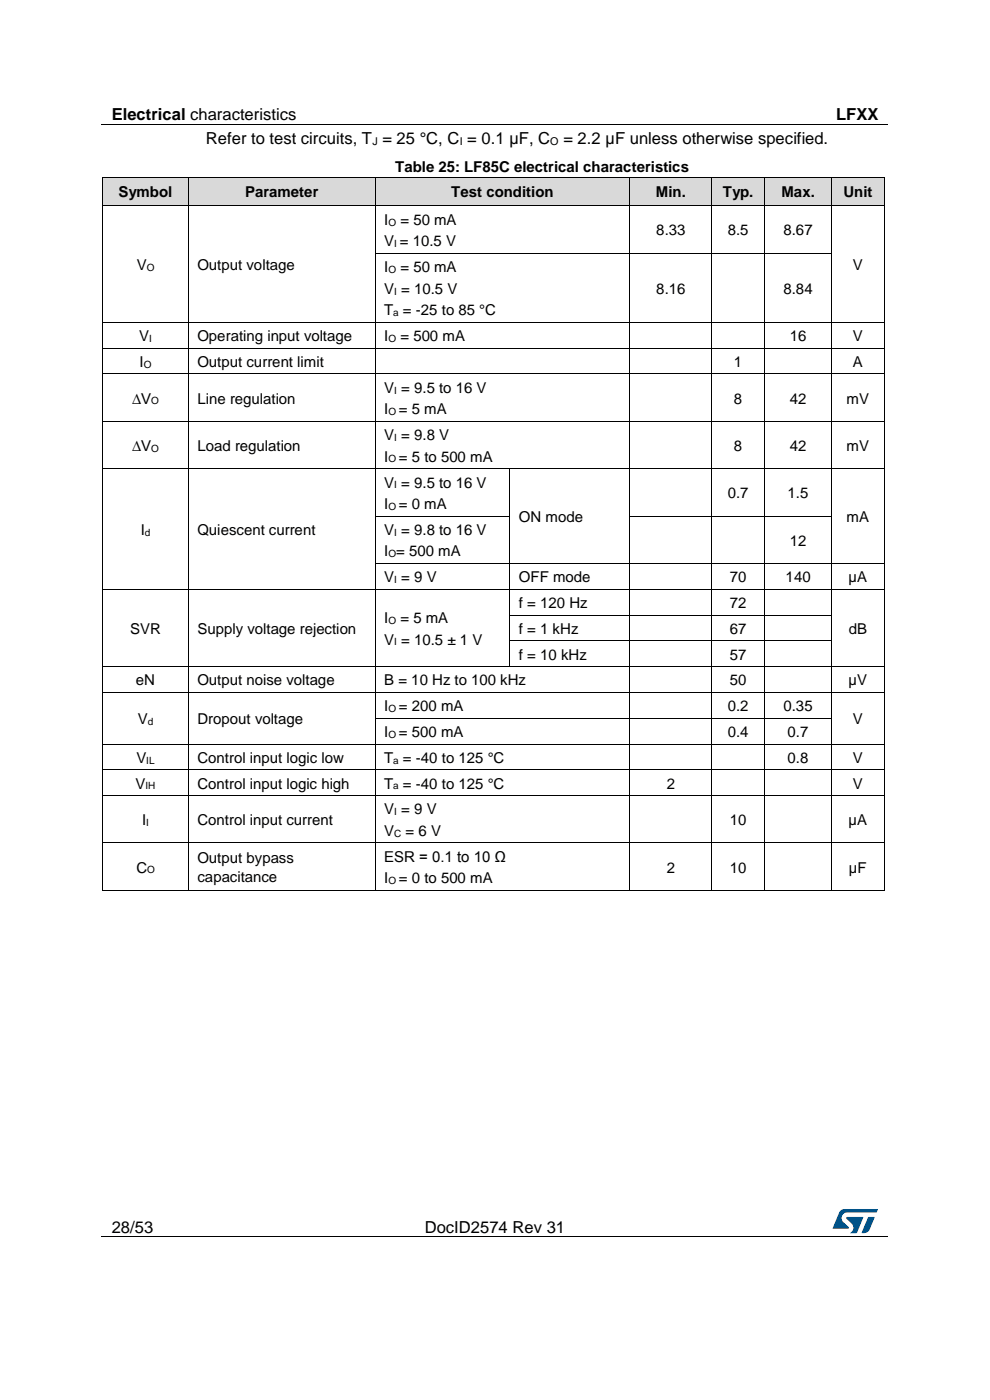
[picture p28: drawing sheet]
<svg xmlns="http://www.w3.org/2000/svg" width="210mm" height="297mm" viewBox="0 0 210 297" stroke-linecap="round" stroke-linejoin="round" font-family="sans-serif">
<defs><g id="words">
<g font-size="3.5">
<text x="23.7" y="25.5">Electrical characteristics</text>
<text x="177.4" y="25.5">LFXX</text>
<text x="43.7" y="30.6">Refer to test circuits, T = 25 °C, C = 0.1 µF, C</text>
<text x="119.5" y="30.6">= 2.2 µF unless otherwise specified.</text>
<text x="23.7" y="261.5">28/53</text>
<text x="90.1" y="261.5">DocID2574 Rev 31</text>
</g>
<g font-size="3.2">
<text x="25.2" y="41.7">Symbol</text>
<text x="52" y="41.7">Parameter</text>
<text x="83.8" y="36.4">Table 25: LF85C electrical characteristics</text>
<text x="95.7" y="41.7">Test condition</text>
<text x="139.1" y="41.7">Min.</text>
<text x="153.4" y="41.7">Typ.</text>
<text x="165.8" y="41.7">Max.</text>
<text x="178.9" y="41.7">Unit</text>
<text x="81.5" y="47.7">I</text>
<text x="84.9" y="47.7">= 50 mA</text>
<text x="81.5" y="52.2">V = 10.5 V</text>
<text x="139.2" y="50">8.33</text>
<text x="154.4" y="50">8.5</text>
<text x="166.2" y="50">8.67</text>
<text x="29" y="57.3">V</text>
<text x="41.9" y="57.3">Output voltage</text>
<text x="81.5" y="57.7">I</text>
<text x="84.9" y="57.7">= 50 mA</text>
<text x="180.9" y="57.3">V</text>
<text x="81.5" y="62.3">V = 10.5 V</text>
<text x="139.2" y="62.3">8.16</text>
<text x="166.2" y="62.3">8.84</text>
<text x="81.5" y="66.9">T = -25 to 85 °C</text>
<text x="29.5" y="72.4">V</text>
<text x="29.6" y="77.9">I</text>
<text x="41.9" y="72.4">Operating input voltage</text>
<text x="41.9" y="77.9">Output current limit</text>
<text x="81.5" y="72.4">I</text>
<text x="84.9" y="72.4">= 500 mA</text>
<text x="155.7" y="77.9">1</text>
<text x="167.5" y="72.4">16</text>
<text x="180.9" y="72.4">V</text>
<text x="180.9" y="77.9">A</text>
<text x="81.5" y="83.3">V = 9.5 to 16 V</text>
<text x="28" y="85.6">∆V</text>
<text x="41.9" y="85.6">Line regulation</text>
<text x="81.5" y="87.9">I</text>
<text x="84.6" y="87.9">= 5 mA</text>
<text x="155.7" y="85.6">8</text>
<text x="167.5" y="85.6">42</text>
<text x="179.6" y="85.6">mV</text>
<text x="28" y="95.6">∆V</text>
<text x="41.9" y="95.6">Load regulation</text>
<text x="81.5" y="93.4">V = 9.8 V</text>
<text x="155.7" y="95.6">8</text>
<text x="167.5" y="95.6">42</text>
<text x="179.6" y="95.6">mV</text>
<text x="81.5" y="97.9">I</text>
<text x="84.6" y="97.9">= 5 to 500 mA</text>
<text x="81.5" y="103.4">V = 9.5 to 16 V</text>
<text x="154.4" y="105.7">0.7</text>
<text x="167.1" y="105.7">1.5</text>
<text x="29.9" y="113.5">I</text>
<text x="41.9" y="113.5">Quiescent current</text>
<text x="81.5" y="108">I</text>
<text x="81.5" y="113.5">V = 9.8 to 16 V</text>
<text x="84.6" y="108">= 0 mA</text>
<text x="110.1" y="110.8">ON mode</text>
<text x="179.6" y="110.8">mA</text>
<text x="81.5" y="118">I = 500 mA</text>
<text x="167.5" y="115.8">12</text>
<text x="81.5" y="123.5">V = 9 V</text>
<text x="110.1" y="123.5">OFF mode</text>
<text x="154.8" y="123.5">70</text>
<text x="166.7" y="123.5">140</text>
<text x="180" y="123.5">µA</text>
<text x="110.1" y="129">f = 120 Hz</text>
<text x="154.8" y="129">72</text>
<text x="27.6" y="134.5">SVR</text>
<text x="41.9" y="134.5">Supply voltage rejection</text>
<text x="81.5" y="132.2">I</text>
<text x="81.5" y="136.8">V = 10.5 ± 1 V</text>
<text x="84.9" y="132.2">= 5 mA</text>
<text x="110.1" y="134.5">f = 1 kHz</text>
<text x="154.8" y="134.5">67</text>
<text x="180" y="134.5">dB</text>
<text x="110.1" y="139.9">f = 10 kHz</text>
<text x="154.8" y="139.9">57</text>
<text x="28.8" y="145.4">eN</text>
<text x="41.9" y="145.4">Output noise voltage</text>
<text x="81.5" y="145.4">B = 10 Hz to 100 kHz</text>
<text x="154.8" y="145.4">50</text>
<text x="180" y="145.4">µV</text>
<text x="29.2" y="153.6">V</text>
<text x="41.9" y="153.6">Dropout voltage</text>
<text x="81.5" y="150.9">I</text>
<text x="84.6" y="150.9">= 200 mA</text>
<text x="154.4" y="150.9">0.2</text>
<text x="166.2" y="150.9">0.35</text>
<text x="180.9" y="153.6">V</text>
<text x="28.9" y="161.8">V</text>
<text x="41.9" y="161.8">Control input logic low</text>
<text x="81.5" y="156.4">I</text>
<text x="81.5" y="161.8">T = -40 to 125 °C</text>
<text x="84.6" y="156.4">= 500 mA</text>
<text x="154.4" y="156.4">0.4</text>
<text x="167.1" y="156.4">0.7</text>
<text x="167.1" y="161.8">0.8</text>
<text x="180.9" y="161.8">V</text>
<text x="28.8" y="167.3">V</text>
<text x="41.9" y="167.3">Control input logic high</text>
<text x="81.5" y="167.3">T = -40 to 125 °C</text>
<text x="141.4" y="167.3">2</text>
<text x="180.9" y="167.3">V</text>
<text x="81.5" y="172.7">V = 9 V</text>
<text x="30.1" y="175">I</text>
<text x="41.9" y="175">Control input current</text>
<text x="81.5" y="177.3">V</text>
<text x="86" y="177.3">= 6 V</text>
<text x="154.8" y="175">10</text>
<text x="180" y="175">µA</text>
<text x="28.9" y="185.1">C</text>
<text x="41.9" y="183.2">Output bypass</text>
<text x="81.5" y="182.8">ESR = 0.1 to 10 Ω</text>
<text x="141.4" y="185.1">2</text>
<text x="154.8" y="185.1">10</text>
<text x="180.1" y="185.1">µF</text>
<text x="41.9" y="187">capacitance</text>
<text x="81.5" y="187.4">I</text>
<text x="84.6" y="187.4">= 0 to 500 mA</text>
</g>
<g font-size="2.3">
<text x="79" y="30.8">J</text>
<text x="97.5" y="30.8">I</text>
<text x="116.7" y="30.8">O</text>
</g>
<g font-size="2.1">
<text x="82.4" y="47.8">O</text>
<text x="83.6" y="52.4">I</text>
<text x="31.1" y="57.5">O</text>
<text x="82.4" y="57.9">O</text>
<text x="83.6" y="62.5">I</text>
<text x="83.4" y="67.1">a</text>
<text x="31.6" y="72.5">I</text>
<text x="82.4" y="72.5">O</text>
<text x="30.5" y="78">O</text>
<text x="83.6" y="83.5">I</text>
<text x="32.1" y="85.8">O</text>
<text x="82.4" y="88.1">O</text>
<text x="32.1" y="95.8">O</text>
<text x="83.6" y="93.5">I</text>
<text x="82.4" y="98.1">O</text>
<text x="83.6" y="103.6">I</text>
<text x="30.7" y="113.6">d</text>
<text x="82.4" y="108.2">O</text>
<text x="83.6" y="113.6">I</text>
<text x="82.4" y="118.2">O</text>
<text x="83.6" y="123.7">I</text>
<text x="82.4" y="132.4">O</text>
<text x="83.6" y="136.9">I</text>
<text x="31.3" y="153.8">d</text>
<text x="82.4" y="151.1">O</text>
<text x="31" y="162">IL</text>
<text x="82.4" y="156.5">O</text>
<text x="83.4" y="162">a</text>
<text x="30.9" y="167.5">IH</text>
<text x="83.4" y="167.5">a</text>
<text x="83.6" y="172.9">I</text>
<text x="31" y="175.2">I</text>
<text x="83.6" y="177.5">C</text>
<text x="31.2" y="185.3">O</text>
<text x="82.4" y="187.6">O</text>
</g>
</g></defs>
<path d="M21.5 26.5h166.8M21.5 262.4h166.8" fill="none" stroke="#000" stroke-width=".21"/>
<g fill="#000">
<path d="M105 26.4h.2v.1h-.2z" fill-rule="evenodd"/>
<path d="M61.6 262.3h.1v.2h-.1z" fill-rule="evenodd"/>
<path d="M148 262.3h.2v.2h-.2z" fill-rule="evenodd"/>
</g>
<g fill="#005288">
<path d="M178.2 256.9l.6-.4h.4l7 .1-.3 .6h-6.1a1.26 1.26 0 0 0-1.3 1.1 1.26 1.26 0 0 0 .8 1.4l.7 .6v.3l-3.3 .1z"/>
<path d="M184.2 258.2l1.3 .1-1 2.5a1.32 1.32 0 0 1-1.7 .7z"/>
<path d="M179.6 258.2l3.6 .1-1.5 3.3h-1.4a1.35 1.35 0 0 0 .7-1.2 1.35 1.35 0 0 0-.8-1.2l-.6-.6z"/>
</g>
<g fill="#d9d9d9">
<path d="M21.9 37.6h18v6h-18z" fill-rule="evenodd"/>
<path d="M23.7 37.6h14.4v6h-14.4z" fill-rule="evenodd"/>
<path d="M40 37.6h39.6v6h-39.6z" fill-rule="evenodd"/>
<path d="M41.9 37.6h35.8v6h-35.8z" fill-rule="evenodd"/>
<path d="M79.6 37.6h54v6h-54z" fill-rule="evenodd"/>
<path d="M81.5 37.6h50.2v6h-50.2z" fill-rule="evenodd"/>
<path d="M133.6 37.6h17.4v6h-17.4z" fill-rule="evenodd"/>
<path d="M135.5 37.6h13.6v6h-13.6z" fill-rule="evenodd"/>
<path d="M151.1 37.6h11v6h-11z" fill-rule="evenodd"/>
<path d="M153 37.6h7.3v6h-7.3z" fill-rule="evenodd"/>
<path d="M162.2 37.6h14.2v6h-14.2z" fill-rule="evenodd"/>
<path d="M164.1 37.6h10.4v6h-10.4z" fill-rule="evenodd"/>
<path d="M176.5 37.6h11v6h-11z" fill-rule="evenodd"/>
<path d="M178.4 37.6h7.3v6h-7.3z" fill-rule="evenodd"/>
</g>
<g fill="#000">
<path d="M21.7 37.5l.1 .1z" fill-rule="evenodd"/>
<path d="M21.7 37.5l.1 .1z" fill-rule="evenodd"/>
<path d="M39.9 37.5l.1 .1z" fill-rule="evenodd"/>
<path d="M79.6 37.5v.1z" fill-rule="evenodd"/>
<path d="M133.6 37.5v.1z" fill-rule="evenodd"/>
<path d="M151 37.5l.1 .1z" fill-rule="evenodd"/>
<path d="M162.1 37.5l.1 .1z" fill-rule="evenodd"/>
<path d="M176.4 37.5l.1 .1z" fill-rule="evenodd"/>
<path d="M187.5 37.5l.1 .1z" fill-rule="evenodd"/>
<path d="M187.5 37.5l.1 .1z" fill-rule="evenodd"/>
<path d="M21.7 43.6h.2v.2h-.2z" fill-rule="evenodd"/>
<path d="M21.7 43.6h.2v.2h-.2z" fill-rule="evenodd"/>
<path d="M21.7 53.6h.2v.2h-.2z" fill-rule="evenodd"/>
<path d="M21.9 43.6h.1v.2h-.1z" fill-rule="evenodd"/>
<path d="M39.8 43.6h.2v.2h-.2z" fill-rule="evenodd"/>
<path d="M39.8 53.6h.2v.2h-.2z" fill-rule="evenodd"/>
<path d="M40 43.6h.2v.2h-.2z" fill-rule="evenodd"/>
<path d="M79.5 43.6h.2v.2h-.2z" fill-rule="evenodd"/>
<path d="M79.5 53.6h.2v.2h-.2z" fill-rule="evenodd"/>
<path d="M79.7 43.6h.2v.2h-.2z" fill-rule="evenodd"/>
<path d="M133.5 43.6h.2v.2h-.2z" fill-rule="evenodd"/>
<path d="M133.5 53.6h.2v.2h-.2z" fill-rule="evenodd"/>
<path d="M133.7 43.6h.2v.2h-.2z" fill-rule="evenodd"/>
<path d="M151 43.6h.1v.2h-.1z" fill-rule="evenodd"/>
<path d="M151 53.6h.1v.2h-.1z" fill-rule="evenodd"/>
<path d="M151.1 43.6h.2v.2h-.2z" fill-rule="evenodd"/>
<path d="M162.1 43.6h.2v.2h-.2z" fill-rule="evenodd"/>
<path d="M162.1 53.6h.2v.2h-.2z" fill-rule="evenodd"/>
<path d="M162.3 43.6h.1v.2h-.1z" fill-rule="evenodd"/>
<path d="M176.4 43.6h.1v.2h-.1z" fill-rule="evenodd"/>
<path d="M176.4 53.6h.1v.2h-.1z" fill-rule="evenodd"/>
<path d="M176.5 43.6h.2v.2h-.2z" fill-rule="evenodd"/>
<path d="M187.5 43.6h.2v.2h-.2z" fill-rule="evenodd"/>
<path d="M187.5 43.6h.2v.2h-.2z" fill-rule="evenodd"/>
<path d="M187.5 53.6h.2v.2h-.2z" fill-rule="evenodd"/>
<path d="M21.7 68.3h.2v.2h-.2z" fill-rule="evenodd"/>
<path d="M21.7 73.8h.2v.1h-.2z" fill-rule="evenodd"/>
<path d="M21.7 79.3h.2v.1h-.2z" fill-rule="evenodd"/>
<path d="M39.8 68.3h.2v.2h-.2z" fill-rule="evenodd"/>
<path d="M39.8 73.8h.2v.1h-.2z" fill-rule="evenodd"/>
<path d="M39.8 79.3h.2v.1h-.2z" fill-rule="evenodd"/>
<path d="M79.5 68.3h.2v.2h-.2z" fill-rule="evenodd"/>
<path d="M79.5 73.8h.2v.1h-.2z" fill-rule="evenodd"/>
<path d="M79.5 79.3h.2v.1h-.2z" fill-rule="evenodd"/>
<path d="M133.5 68.3h.2v.2h-.2z" fill-rule="evenodd"/>
<path d="M133.5 73.8h.2v.1h-.2z" fill-rule="evenodd"/>
<path d="M133.5 79.3h.2v.1h-.2z" fill-rule="evenodd"/>
<path d="M151 68.3h.1v.2h-.1z" fill-rule="evenodd"/>
<path d="M151 73.8h.1v.1h-.1z" fill-rule="evenodd"/>
<path d="M151 79.3h.1v.1h-.1z" fill-rule="evenodd"/>
<path d="M162.1 68.3h.2v.2h-.2z" fill-rule="evenodd"/>
<path d="M162.1 73.8h.2v.1h-.2z" fill-rule="evenodd"/>
<path d="M162.1 79.3h.2v.1h-.2z" fill-rule="evenodd"/>
<path d="M176.4 68.3h.1v.2h-.1z" fill-rule="evenodd"/>
<path d="M176.4 73.8h.1v.1h-.1z" fill-rule="evenodd"/>
<path d="M176.4 79.3h.1v.1h-.1z" fill-rule="evenodd"/>
<path d="M187.5 68.3h.2v.2h-.2z" fill-rule="evenodd"/>
<path d="M187.5 73.8h.2v.1h-.2z" fill-rule="evenodd"/>
<path d="M187.5 79.3h.2v.1h-.2z" fill-rule="evenodd"/>
<path d="M21.7 89.3h.2v.2h-.2z" fill-rule="evenodd"/>
<path d="M21.7 99.4h.2v.1h-.2z" fill-rule="evenodd"/>
<path d="M39.8 89.3h.2v.2h-.2z" fill-rule="evenodd"/>
<path d="M39.8 99.4h.2v.1h-.2z" fill-rule="evenodd"/>
<path d="M79.5 89.3h.2v.2h-.2z" fill-rule="evenodd"/>
<path d="M79.5 99.4h.2v.1h-.2z" fill-rule="evenodd"/>
<path d="M108.1 99.4h.2v.1h-.2z" fill-rule="evenodd"/>
<path d="M133.5 89.3h.2v.2h-.2z" fill-rule="evenodd"/>
<path d="M133.5 99.4h.2v.1h-.2z" fill-rule="evenodd"/>
<path d="M151 89.3h.1v.2h-.1z" fill-rule="evenodd"/>
<path d="M151 99.4h.1v.1h-.1z" fill-rule="evenodd"/>
<path d="M162.1 89.3h.2v.2h-.2z" fill-rule="evenodd"/>
<path d="M162.1 99.4h.2v.1h-.2z" fill-rule="evenodd"/>
<path d="M176.4 89.3h.1v.2h-.1z" fill-rule="evenodd"/>
<path d="M176.4 99.4h.1v.1h-.1z" fill-rule="evenodd"/>
<path d="M187.5 89.3h.2v.2h-.2z" fill-rule="evenodd"/>
<path d="M187.5 99.4h.2v.1h-.2z" fill-rule="evenodd"/>
<path d="M21.7 109.4h.2v.2h-.2z" fill-rule="evenodd"/>
<path d="M21.7 119.5h.2v.2h-.2z" fill-rule="evenodd"/>
<path d="M39.8 109.4h.2v.2h-.2z" fill-rule="evenodd"/>
<path d="M39.8 119.5h.2v.2h-.2z" fill-rule="evenodd"/>
<path d="M79.5 109.4h.2v.2h-.2z" fill-rule="evenodd"/>
<path d="M79.5 119.5h.2v.2h-.2z" fill-rule="evenodd"/>
<path d="M108.1 109.4h.2v.2h-.2z" fill-rule="evenodd"/>
<path d="M108.1 119.5h.2v.2h-.2z" fill-rule="evenodd"/>
<path d="M133.5 109.4h.2v.2h-.2z" fill-rule="evenodd"/>
<path d="M133.5 119.5h.2v.2h-.2z" fill-rule="evenodd"/>
<path d="M151 109.4h.1v.2h-.1z" fill-rule="evenodd"/>
<path d="M151 119.5h.1v.2h-.1z" fill-rule="evenodd"/>
<path d="M162.1 109.4h.2v.2h-.2z" fill-rule="evenodd"/>
<path d="M162.1 119.5h.2v.2h-.2z" fill-rule="evenodd"/>
<path d="M176.4 109.4h.1v.2h-.1z" fill-rule="evenodd"/>
<path d="M176.4 119.5h.1v.2h-.1z" fill-rule="evenodd"/>
<path d="M187.5 109.4h.2v.2h-.2z" fill-rule="evenodd"/>
<path d="M187.5 119.5h.2v.2h-.2z" fill-rule="evenodd"/>
<path d="M21.7 124.9h.2v.2h-.2z" fill-rule="evenodd"/>
<path d="M21.7 130.4h.2v.2h-.2z" fill-rule="evenodd"/>
<path d="M21.7 135.9h.2v.1h-.2z" fill-rule="evenodd"/>
<path d="M39.8 124.9h.2v.2h-.2z" fill-rule="evenodd"/>
<path d="M39.8 130.4h.2v.2h-.2z" fill-rule="evenodd"/>
<path d="M39.8 135.9h.2v.1h-.2z" fill-rule="evenodd"/>
<path d="M79.5 124.9h.2v.2h-.2z" fill-rule="evenodd"/>
<path d="M79.5 130.4h.2v.2h-.2z" fill-rule="evenodd"/>
<path d="M79.5 135.9h.2v.1h-.2z" fill-rule="evenodd"/>
<path d="M108.1 124.9h.2v.2h-.2z" fill-rule="evenodd"/>
<path d="M108.1 130.4h.2v.2h-.2z" fill-rule="evenodd"/>
<path d="M108.1 135.9h.2v.1h-.2z" fill-rule="evenodd"/>
<path d="M133.5 124.9h.2v.2h-.2z" fill-rule="evenodd"/>
<path d="M133.5 130.4h.2v.2h-.2z" fill-rule="evenodd"/>
<path d="M133.5 135.9h.2v.1h-.2z" fill-rule="evenodd"/>
<path d="M151 124.9h.1v.2h-.1z" fill-rule="evenodd"/>
<path d="M151 130.4h.1v.2h-.1z" fill-rule="evenodd"/>
<path d="M151 135.9h.1v.1h-.1z" fill-rule="evenodd"/>
<path d="M162.1 124.9h.2v.2h-.2z" fill-rule="evenodd"/>
<path d="M162.1 130.4h.2v.2h-.2z" fill-rule="evenodd"/>
<path d="M162.1 135.9h.2v.1h-.2z" fill-rule="evenodd"/>
<path d="M176.4 124.9h.1v.2h-.1z" fill-rule="evenodd"/>
<path d="M176.4 130.4h.1v.2h-.1z" fill-rule="evenodd"/>
<path d="M176.4 135.9h.1v.1h-.1z" fill-rule="evenodd"/>
<path d="M187.5 124.9h.2v.2h-.2z" fill-rule="evenodd"/>
<path d="M187.5 130.4h.2v.2h-.2z" fill-rule="evenodd"/>
<path d="M187.5 135.9h.2v.1h-.2z" fill-rule="evenodd"/>
<path d="M21.7 141.3h.2v.2h-.2z" fill-rule="evenodd"/>
<path d="M21.7 146.8h.2v.2h-.2z" fill-rule="evenodd"/>
<path d="M21.7 152.3h.2v.2h-.2z" fill-rule="evenodd"/>
<path d="M21.7 157.8h.2v.1h-.2z" fill-rule="evenodd"/>
<path d="M39.8 141.3h.2v.2h-.2z" fill-rule="evenodd"/>
<path d="M39.8 146.8h.2v.2h-.2z" fill-rule="evenodd"/>
<path d="M39.8 152.3h.2v.2h-.2z" fill-rule="evenodd"/>
<path d="M39.8 157.8h.2v.1h-.2z" fill-rule="evenodd"/>
<path d="M79.5 141.3h.2v.2h-.2z" fill-rule="evenodd"/>
<path d="M79.5 146.8h.2v.2h-.2z" fill-rule="evenodd"/>
<path d="M79.5 152.3h.2v.2h-.2z" fill-rule="evenodd"/>
<path d="M79.5 157.8h.2v.1h-.2z" fill-rule="evenodd"/>
<path d="M108.1 141.3h.2v.2h-.2z" fill-rule="evenodd"/>
<path d="M133.5 141.3h.2v.2h-.2z" fill-rule="evenodd"/>
<path d="M133.5 146.8h.2v.2h-.2z" fill-rule="evenodd"/>
<path d="M133.5 152.3h.2v.2h-.2z" fill-rule="evenodd"/>
<path d="M133.5 157.8h.2v.1h-.2z" fill-rule="evenodd"/>
<path d="M151 141.3h.1v.2h-.1z" fill-rule="evenodd"/>
<path d="M151 146.8h.1v.2h-.1z" fill-rule="evenodd"/>
<path d="M151 152.3h.1v.2h-.1z" fill-rule="evenodd"/>
<path d="M151 157.8h.1v.1h-.1z" fill-rule="evenodd"/>
<path d="M162.1 141.3h.2v.2h-.2z" fill-rule="evenodd"/>
<path d="M162.1 146.8h.2v.2h-.2z" fill-rule="evenodd"/>
<path d="M162.1 152.3h.2v.2h-.2z" fill-rule="evenodd"/>
<path d="M162.1 157.8h.2v.1h-.2z" fill-rule="evenodd"/>
<path d="M176.4 141.3h.1v.2h-.1z" fill-rule="evenodd"/>
<path d="M176.4 146.8h.1v.2h-.1z" fill-rule="evenodd"/>
<path d="M176.4 152.3h.1v.2h-.1z" fill-rule="evenodd"/>
<path d="M176.4 157.8h.1v.1h-.1z" fill-rule="evenodd"/>
<path d="M187.5 141.3h.2v.2h-.2z" fill-rule="evenodd"/>
<path d="M187.5 146.8h.2v.2h-.2z" fill-rule="evenodd"/>
<path d="M187.5 152.3h.2v.2h-.2z" fill-rule="evenodd"/>
<path d="M187.5 157.8h.2v.1h-.2z" fill-rule="evenodd"/>
<path d="M21.7 163.2h.2v.2h-.2z" fill-rule="evenodd"/>
<path d="M21.7 168.7h.2v.2h-.2z" fill-rule="evenodd"/>
<path d="M21.7 178.8h.2v.1h-.2z" fill-rule="evenodd"/>
<path d="M39.8 163.2h.2v.2h-.2z" fill-rule="evenodd"/>
<path d="M39.8 168.7h.2v.2h-.2z" fill-rule="evenodd"/>
<path d="M39.8 178.8h.2v.1h-.2z" fill-rule="evenodd"/>
<path d="M79.5 163.2h.2v.2h-.2z" fill-rule="evenodd"/>
<path d="M79.5 168.7h.2v.2h-.2z" fill-rule="evenodd"/>
<path d="M79.5 178.8h.2v.1h-.2z" fill-rule="evenodd"/>
<path d="M133.5 163.2h.2v.2h-.2z" fill-rule="evenodd"/>
<path d="M133.5 168.7h.2v.2h-.2z" fill-rule="evenodd"/>
<path d="M133.5 178.8h.2v.1h-.2z" fill-rule="evenodd"/>
<path d="M151 163.2h.1v.2h-.1z" fill-rule="evenodd"/>
<path d="M151 168.7h.1v.2h-.1z" fill-rule="evenodd"/>
<path d="M151 178.8h.1v.1h-.1z" fill-rule="evenodd"/>
<path d="M162.1 163.2h.2v.2h-.2z" fill-rule="evenodd"/>
<path d="M162.1 168.7h.2v.2h-.2z" fill-rule="evenodd"/>
<path d="M162.1 178.8h.2v.1h-.2z" fill-rule="evenodd"/>
<path d="M176.4 163.2h.1v.2h-.1z" fill-rule="evenodd"/>
<path d="M176.4 168.7h.1v.2h-.1z" fill-rule="evenodd"/>
<path d="M176.4 178.8h.1v.1h-.1z" fill-rule="evenodd"/>
<path d="M187.5 163.2h.2v.2h-.2z" fill-rule="evenodd"/>
<path d="M187.5 168.7h.2v.2h-.2z" fill-rule="evenodd"/>
<path d="M187.5 178.8h.2v.1h-.2z" fill-rule="evenodd"/>
<path d="M21.7 188.8h.2v.2h-.2z" fill-rule="evenodd"/>
<path d="M21.7 188.8h.2v.2h-.2z" fill-rule="evenodd"/>
<path d="M39.8 188.8h.2v.2h-.2z" fill-rule="evenodd"/>
<path d="M79.5 188.8h.2v.2h-.2z" fill-rule="evenodd"/>
<path d="M133.5 188.8h.2v.2h-.2z" fill-rule="evenodd"/>
<path d="M151 188.8h.1v.2h-.1z" fill-rule="evenodd"/>
<path d="M162.1 188.8h.2v.2h-.2z" fill-rule="evenodd"/>
<path d="M176.4 188.8h.1v.2h-.1z" fill-rule="evenodd"/>
<path d="M187.5 188.8h.2v.2h-.2z" fill-rule="evenodd"/>
<path d="M187.5 188.8h.2v.2h-.2z" fill-rule="evenodd"/>
</g>
<g fill="none" stroke="#000" stroke-width=".21">
<path d="M21.8 37.6v6M21.8 37.6h18.1M39.9 37.6v6M40 37.6h39.6M79.6 37.6v6M79.6 37.6h54M133.6 37.6v6M133.6 37.6h17.4M151 37.6v6M151.1 37.6h11M162.2 37.6v6M162.2 37.6h14.2"/>
<path d="M176.4 37.6v6M176.5 37.6h11M187.6 37.6v6M21.8 43.8v9.8M21.8 53.8v14.5M22 43.7h17.8M39.9 43.8v9.8M39.9 53.8v14.5M40.2 43.7h39.3M79.6 43.8v9.8M79.6 53.8v14.5M79.7 53.7h53.8"/>
<path d="M79.9 43.7h53.6M133.6 43.8v9.8M133.6 53.8v14.5M133.7 53.7h17.3M133.9 43.7h17.1M151 43.8v9.8M151 53.8v14.5M151.1 53.7h11M151.3 43.7h10.8M162.2 43.8v9.8M162.2 53.8v14.5M162.3 53.7h14.1"/>
<path d="M162.4 43.7h14M176.4 43.8v9.8M176.4 53.8v14.5M176.7 43.7h10.8M187.6 43.8v9.8M187.6 53.8v14.5M21.8 68.5v5.3M21.8 73.9v5.4M21.8 79.4v9.9M21.9 68.4h17.9M21.9 73.8h17.9M21.9 79.3h17.9"/>
<path d="M39.9 68.5v5.3M39.9 73.9v5.4M39.9 79.4v9.9M40 68.4h39.5M40 73.8h39.5M40 79.3h39.5M79.6 68.5v5.3M79.6 73.9v5.4M79.6 79.4v9.9M79.7 68.4h53.8M79.7 73.8h53.8M79.7 79.3h53.8"/>
<path d="M133.6 68.5v5.3M133.6 73.9v5.4M133.6 79.4v9.9M133.7 68.4h17.3M133.7 73.8h17.3M133.7 79.3h17.3M151 68.5v5.3M151 73.9v5.4M151 79.4v9.9M151.1 68.4h11M151.1 73.8h11M151.1 79.3h11"/>
<path d="M162.2 68.5v5.3M162.2 73.9v5.4M162.2 79.4v9.9M162.3 68.4h14.1M162.3 73.8h14.1M162.3 79.3h14.1M176.4 68.5v5.3M176.4 73.9v5.4M176.4 79.4v9.9M176.5 68.4h11M176.5 73.8h11M176.5 79.3h11"/>
<path d="M187.6 68.5v5.3M187.6 73.9v5.4M187.6 79.4v9.9M21.8 89.5v9.9M21.8 99.5v9.9M21.9 89.4h17.9M21.9 99.5h17.9M39.9 89.5v9.9M39.9 99.5v9.9M40 89.4h39.5M40 99.5h39.5M79.6 89.5v9.9"/>
<path d="M79.6 99.5v9.9M79.7 89.4h53.8M79.7 99.5h28.4M108.2 99.5v9.9M108.3 99.5h25.2M133.6 89.5v9.9M133.6 99.5v9.9M133.7 89.4h17.3M133.7 99.5h17.3M151 89.5v9.9M151 99.5v9.9M151.1 89.4h11"/>
<path d="M151.1 99.5h11M162.2 89.5v9.9M162.2 99.5v9.9M162.3 89.4h14.1M162.3 99.5h14.1M176.4 89.5v9.9M176.4 99.5v9.9M176.5 89.4h11M176.5 99.5h11M187.6 89.5v9.9M187.6 99.5v9.9M21.8 109.6v9.9"/>
<path d="M21.8 119.7v5.2M39.9 109.6v9.9M39.9 119.7v5.2M79.6 109.6v9.9M79.6 119.7v5.2M79.7 109.5h28.4M79.7 119.6h28.4M108.2 109.6v9.9M108.2 119.7v5.2M108.3 119.6h25.2M133.6 109.6v9.9M133.6 119.7v5.2"/>
<path d="M133.7 109.5h17.3M133.7 119.6h17.3M151 109.6v9.9M151 119.7v5.2M151.1 109.5h11M151.1 119.6h11M162.2 109.6v9.9M162.2 119.7v5.2M162.3 109.5h14.1M162.3 119.6h14.1M176.4 109.6v9.9M176.4 119.7v5.2"/>
<path d="M176.5 119.6h11M187.6 109.6v9.9M187.6 119.7v5.2M21.8 125.1v5.3M21.8 130.6v5.3M21.8 136v5.3M21.9 125h17.9M39.9 125.1v5.3M39.9 130.6v5.3M39.9 136v5.3M40 125h39.5M79.6 125.1v5.3"/>
<path d="M79.6 130.6v5.3M79.6 136v5.3M79.7 125h28.4M108.2 125.1v5.3M108.2 130.6v5.3M108.2 136v5.3M108.3 125h25.2M108.3 130.5h25.2M108.3 135.9h25.2M133.6 125.1v5.3M133.6 130.6v5.3M133.6 136v5.3"/>
<path d="M133.7 125h17.3M133.7 130.5h17.3M133.7 135.9h17.3M151 125.1v5.3M151 130.6v5.3M151 136v5.3M151.1 125h11M151.1 130.5h11M151.1 135.9h11M162.2 125.1v5.3M162.2 130.6v5.3M162.2 136v5.3"/>
<path d="M162.3 125h14.1M162.3 130.5h14.1M162.3 135.9h14.1M176.4 125.1v5.3M176.4 130.6v5.3M176.4 136v5.3M176.5 125h11M187.6 125.1v5.3M187.6 130.6v5.3M187.6 136v5.3M21.8 141.5v5.3M21.8 147v5.3"/>
<path d="M21.8 152.5v5.3M21.8 157.9v5.3M21.9 141.4h17.9M21.9 146.9h17.9M21.9 157.8h17.9M39.9 141.5v5.3M39.9 147v5.3M39.9 152.5v5.3M39.9 157.9v5.3M40 141.4h39.5M40 146.9h39.5M40 157.8h39.5"/>
<path d="M79.6 141.5v5.3M79.6 147v5.3M79.6 152.5v5.3M79.6 157.9v5.3M79.7 141.4h28.4M79.7 146.9h53.8M79.7 152.4h53.8M79.7 157.8h53.8M108.3 141.4h25.2M133.6 141.5v5.3M133.6 147v5.3M133.6 152.5v5.3"/>
<path d="M133.6 157.9v5.3M133.7 141.4h17.3M133.7 146.9h17.3M133.7 152.4h17.3M133.7 157.8h17.3M151 141.5v5.3M151 147v5.3M151 152.5v5.3M151 157.9v5.3M151.1 141.4h11M151.1 146.9h11M151.1 152.4h11"/>
<path d="M151.1 157.8h11M162.2 141.5v5.3M162.2 147v5.3M162.2 152.5v5.3M162.2 157.9v5.3M162.3 141.4h14.1M162.3 146.9h14.1M162.3 152.4h14.1M162.3 157.8h14.1M176.4 141.5v5.3M176.4 147v5.3M176.4 152.5v5.3"/>
<path d="M176.4 157.9v5.3M176.5 141.4h11M176.5 146.9h11M176.5 157.8h11M187.6 141.5v5.3M187.6 147v5.3M187.6 152.5v5.3M187.6 157.9v5.3M21.8 163.4v5.3M21.8 168.9v9.9M21.8 178.9v9.9M21.9 163.3h17.9"/>
<path d="M21.9 168.8h17.9M21.9 178.8h17.9M39.9 163.4v5.3M39.9 168.9v9.9M39.9 178.9v9.9M40 163.3h39.5M40 168.8h39.5M40 178.8h39.5M79.6 163.4v5.3M79.6 168.9v9.9M79.6 178.9v9.9M79.7 163.3h53.8"/>
<path d="M79.7 168.8h53.8M79.7 178.8h53.8M133.6 163.4v5.3M133.6 168.9v9.9M133.6 178.9v9.9M133.7 163.3h17.3M133.7 168.8h17.3M133.7 178.8h17.3M151 163.4v5.3M151 168.9v9.9M151 178.9v9.9M151.1 163.3h11"/>
<path d="M151.1 168.8h11M151.1 178.8h11M162.2 163.4v5.3M162.2 168.9v9.9M162.2 178.9v9.9M162.3 163.3h14.1M162.3 168.8h14.1M162.3 178.8h14.1M176.4 163.4v5.3M176.4 168.9v9.9M176.4 178.9v9.9M176.5 163.3h11"/>
<path d="M176.5 168.8h11M176.5 178.8h11M187.6 163.4v5.3M187.6 168.9v9.9M187.6 178.9v9.9M21.9 188.9h17.9M40 188.9h39.5M79.7 188.9h53.8M133.7 188.9h17.3M151.1 188.9h11M162.3 188.9h14.1M176.5 188.9h11"/>
</g>
<use href="#words"/>
</svg>
